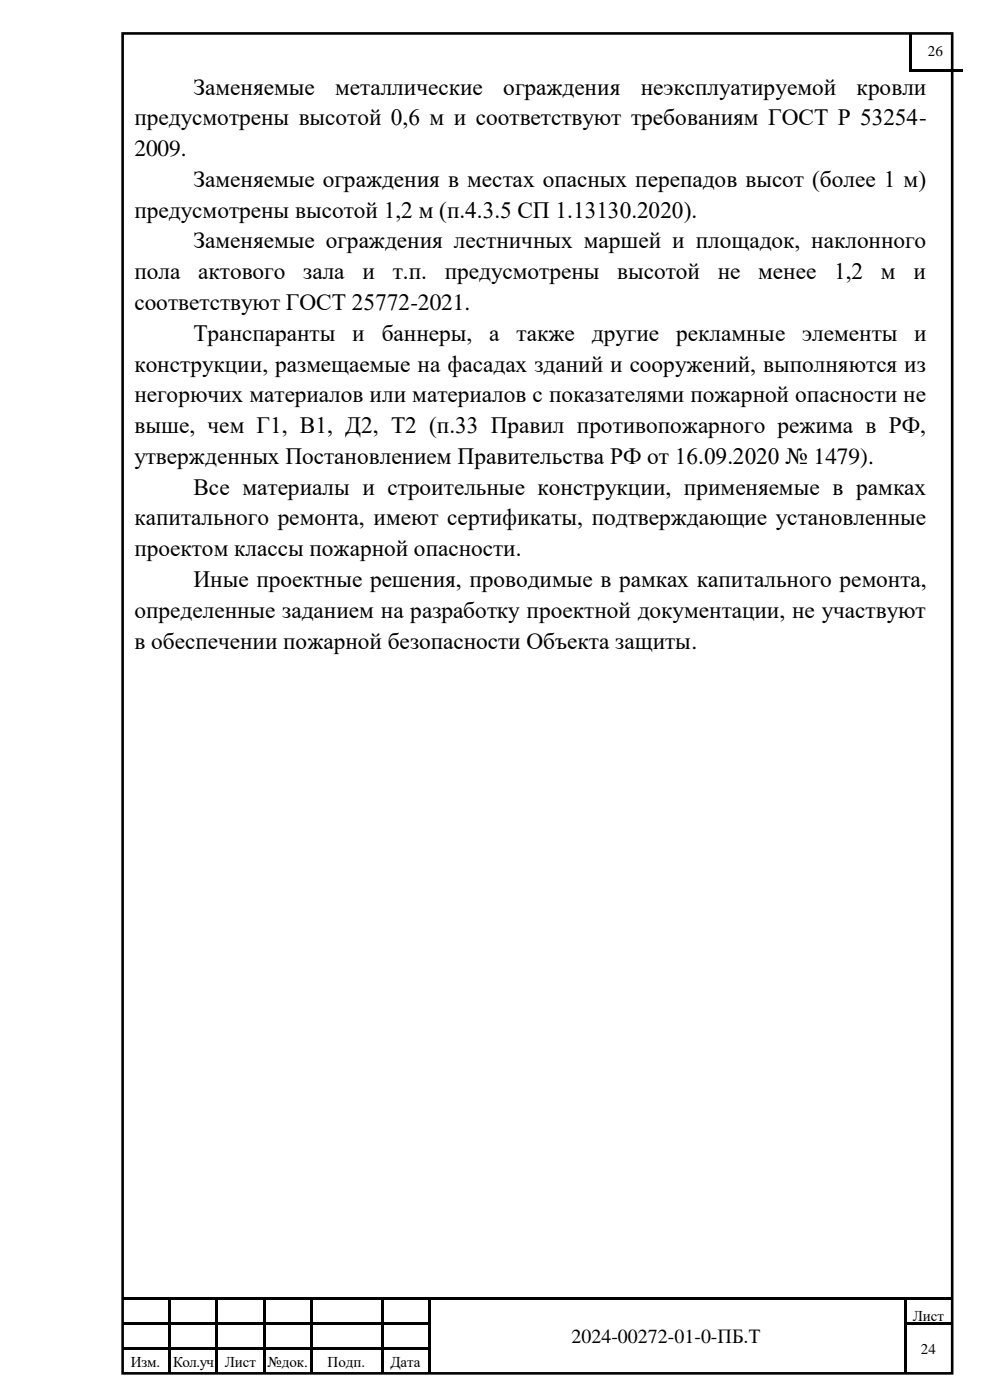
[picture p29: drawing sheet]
<svg xmlns="http://www.w3.org/2000/svg" width="210mm" height="297mm" viewBox="0 0 210 297" stroke-linecap="round" stroke-linejoin="round" font-family="sans-serif">
<defs><g id="words">
<g font-size="5">
<text x="41" y="20.1">Заменяемые</text>
<text x="71.1" y="20.1">металлические</text>
<text x="106.8" y="20.1">ограждения</text>
<text x="135.9" y="20.1">неэксплуатируемой</text>
<text x="181.7" y="20.1">кровли</text>
<text x="28.5" y="26.6">предусмотрены высотой 0,6 м и соответствуют требованиям ГОСТ Р 53254-</text>
<text x="28.5" y="33.1">2009.</text>
<text x="41" y="39.6">Заменяемые ограждения в местах опасных перепадов высот (более 1 м)</text>
<text x="28.5" y="46.2">предусмотрены высотой 1,2 м (п.4.3.5 СП 1.13130.2020).</text>
<text x="41" y="52.7">Заменяемые ограждения лестничных маршей и площадок, наклонного</text>
<text x="28.5" y="59.2">пола</text>
<text x="42.1" y="59.2">актового</text>
<text x="64.3" y="59.2">зала</text>
<text x="76.9" y="59.2">и</text>
<text x="83.3" y="59.2">т.п.</text>
<text x="94.3" y="59.2">предусмотрены</text>
<text x="130.9" y="59.2">высотой</text>
<text x="152.2" y="59.2">не</text>
<text x="160.8" y="59.2">менее</text>
<text x="177" y="59.2">1,2</text>
<text x="186.9" y="59.2">м</text>
<text x="193.8" y="59.2">и</text>
<text x="28.5" y="65.8">соответствуют ГОСТ 25772-2021.</text>
<text x="41" y="72.3">Транспаранты</text>
<text x="74.7" y="72.3">и</text>
<text x="81" y="72.3">баннеры,</text>
<text x="103.8" y="72.3">а</text>
<text x="109.6" y="72.3">также</text>
<text x="125.5" y="72.3">другие</text>
<text x="143.5" y="72.3">рекламные</text>
<text x="170.2" y="72.3">элементы</text>
<text x="193.9" y="72.3">и</text>
<text x="28.5" y="78.8">конструкции, размещаемые на фасадах зданий и сооружений, выполняются из</text>
<text x="28.5" y="85.4">негорючих материалов или материалов с показателями пожарной опасности не</text>
<text x="28.5" y="91.9">выше, чем Г1, В1, Д2, Т2 (п.33 Правил противопожарного режима в РФ,</text>
<text x="28.5" y="98.4">утвержденных Постановлением Правительства РФ от 16.09.2020 № 1479).</text>
<text x="41" y="105">Все материалы и строительные конструкции, применяемые в рамках</text>
<text x="28.5" y="111.5">капитального ремонта, имеют сертификаты, подтверждающие установленные</text>
<text x="28.5" y="118">проектом классы пожарной опасности.</text>
<text x="41" y="124.6">Иные проектные решения, проводимые в рамках капитального ремонта,</text>
<text x="28.5" y="131.1">определенные заданием на разработку проектной документации, не участвуют</text>
<text x="28.5" y="137.6">в обеспечении пожарной безопасности Объекта защиты.</text>
</g>
<text font-size="4.2" x="121.2" y="284.9">2024-00272-01-0-ПБ.Т</text>
<g font-size="3.2">
<text x="196.8" y="11.9">26</text>
<text x="193.6" y="280.2">Лист</text>
<text x="195.4" y="287.2">24</text>
<text x="27.8" y="290">Изм.</text>
<text x="36.7" y="290">Кол.уч</text>
<text x="47.7" y="290">Лист</text>
<text x="56.7" y="290">№док.</text>
<text x="69.5" y="290">Подп.</text>
<text x="82.8" y="290">Дата</text>
</g>
</g></defs>
<g fill="#000">
<path d="M193 7h.5v7.7h-.5z" fill-rule="evenodd"/>
<path d="M193 14.7h.5v.5h-.5z" fill-rule="evenodd"/>
<path d="M193 14.7h.5v.5h-.5z" fill-rule="evenodd"/>
<path d="M193.5 14.7h10.7v.5h-10.7z" fill-rule="evenodd"/>
<path d="M26 275.3h9.7v.5h-9.7z" fill-rule="evenodd"/>
<path d="M35.7 275.8h.5z" fill-rule="evenodd"/>
<path d="M35.7 275.3h.5v.5h-.5z" fill-rule="evenodd"/>
<path d="M36.2 275.3h9.6v.5h-9.6z" fill-rule="evenodd"/>
<path d="M45.8 275.8h.5z" fill-rule="evenodd"/>
<path d="M45.8 275.3h.5v.5h-.5z" fill-rule="evenodd"/>
<path d="M46.3 275.3h9.5v.5h-9.5z" fill-rule="evenodd"/>
<path d="M55.8 275.8h.5z" fill-rule="evenodd"/>
<path d="M55.8 275.3h.5v.5h-.5z" fill-rule="evenodd"/>
<path d="M56.3 275.3h9.5v.5h-9.5z" fill-rule="evenodd"/>
<path d="M65.8 275.8h.5z" fill-rule="evenodd"/>
<path d="M65.8 275.3h.5v.5h-.5z" fill-rule="evenodd"/>
<path d="M66.3 275.3h14.5v.5h-14.5z" fill-rule="evenodd"/>
<path d="M80.8 275.8h.5z" fill-rule="evenodd"/>
<path d="M80.8 275.3h.5v.5h-.5z" fill-rule="evenodd"/>
<path d="M81.3 275.3h9.5v.5h-9.5z" fill-rule="evenodd"/>
<path d="M90.8 275.8h.5z" fill-rule="evenodd"/>
<path d="M90.8 275.3h.5v.5h-.5z" fill-rule="evenodd"/>
<path d="M91.3 275.3h100.5v.5h-100.5z" fill-rule="evenodd"/>
<path d="M191.8 275.8h.5z" fill-rule="evenodd"/>
<path d="M191.8 275.3h.5v.5h-.5z" fill-rule="evenodd"/>
<path d="M192.3 275.3h9.8v.5h-9.8z" fill-rule="evenodd"/>
<path d="M26 280.6h9.7v.5h-9.7z" fill-rule="evenodd"/>
<path d="M26 285.9h9.7v.5h-9.7z" fill-rule="evenodd"/>
<path d="M35.7 275.8h.5v4.8h-.5z" fill-rule="evenodd"/>
<path d="M35.7 280.6h.5v.5h-.5z" fill-rule="evenodd"/>
<path d="M35.7 281.1h.5v4.8h-.5z" fill-rule="evenodd"/>
<path d="M35.7 285.9h.5v.5h-.5z" fill-rule="evenodd"/>
<path d="M35.7 286.4h.5v4.8h-.5z" fill-rule="evenodd"/>
<path d="M36.2 280.6h9.6v.5h-9.6z" fill-rule="evenodd"/>
<path d="M36.2 285.9h9.6v.5h-9.6z" fill-rule="evenodd"/>
<path d="M45.8 275.8h.5v4.8h-.5z" fill-rule="evenodd"/>
<path d="M45.8 280.6h.5v.5h-.5z" fill-rule="evenodd"/>
<path d="M45.8 281.1h.5v4.8h-.5z" fill-rule="evenodd"/>
<path d="M45.8 285.9h.5v.5h-.5z" fill-rule="evenodd"/>
<path d="M45.8 286.4h.5v4.8h-.5z" fill-rule="evenodd"/>
<path d="M46.3 280.6h9.5v.5h-9.5z" fill-rule="evenodd"/>
<path d="M46.3 285.9h9.5v.5h-9.5z" fill-rule="evenodd"/>
<path d="M55.8 275.8h.5v4.8h-.5z" fill-rule="evenodd"/>
<path d="M55.8 280.6h.5v.5h-.5z" fill-rule="evenodd"/>
<path d="M55.8 281.1h.5v4.8h-.5z" fill-rule="evenodd"/>
<path d="M55.8 285.9h.5v.5h-.5z" fill-rule="evenodd"/>
<path d="M55.8 286.4h.5v4.8h-.5z" fill-rule="evenodd"/>
<path d="M56.3 280.6h9.5v.5h-9.5z" fill-rule="evenodd"/>
<path d="M56.3 285.9h9.5v.5h-9.5z" fill-rule="evenodd"/>
<path d="M65.8 275.8h.5v4.8h-.5z" fill-rule="evenodd"/>
<path d="M65.8 280.6h.5v.5h-.5z" fill-rule="evenodd"/>
<path d="M65.8 281.1h.5v4.8h-.5z" fill-rule="evenodd"/>
<path d="M65.8 285.9h.5v.5h-.5z" fill-rule="evenodd"/>
<path d="M65.8 286.4h.5v4.8h-.5z" fill-rule="evenodd"/>
<path d="M66.3 280.6h14.5v.5h-14.5z" fill-rule="evenodd"/>
<path d="M66.3 285.9h14.5v.5h-14.5z" fill-rule="evenodd"/>
<path d="M80.8 275.8h.5v4.8h-.5z" fill-rule="evenodd"/>
<path d="M80.8 280.6h.5v.5h-.5z" fill-rule="evenodd"/>
<path d="M80.8 281.1h.5v4.8h-.5z" fill-rule="evenodd"/>
<path d="M80.8 285.9h.5v.5h-.5z" fill-rule="evenodd"/>
<path d="M80.8 286.4h.5v4.8h-.5z" fill-rule="evenodd"/>
<path d="M81.3 280.6h9.5v.5h-9.5z" fill-rule="evenodd"/>
<path d="M81.3 285.9h9.5v.5h-9.5z" fill-rule="evenodd"/>
<path d="M90.8 275.8h.5v4.8h-.5z" fill-rule="evenodd"/>
<path d="M90.8 280.6h.5v.5h-.5z" fill-rule="evenodd"/>
<path d="M90.8 281.1h.5v4.8h-.5z" fill-rule="evenodd"/>
<path d="M90.8 285.9h.5v.5h-.5z" fill-rule="evenodd"/>
<path d="M90.8 286.4h.5v4.8h-.5z" fill-rule="evenodd"/>
<path d="M191.8 275.8h.5v4.8h-.5z" fill-rule="evenodd"/>
<path d="M191.8 280.6h.5v.5h-.5z" fill-rule="evenodd"/>
<path d="M191.8 281.1h.5v4.8h-.5z" fill-rule="evenodd"/>
<path d="M191.8 285.9h.5v.5h-.5z" fill-rule="evenodd"/>
<path d="M191.8 286.4h.5v4.8h-.5z" fill-rule="evenodd"/>
<path d="M192.3 280.6h9.8v.5h-9.8z" fill-rule="evenodd"/>
</g>
<path d="M26 7.1h176v284.3h-176z" fill="none" stroke="#000" stroke-width=".55"/>
<use href="#words"/>
</svg>
